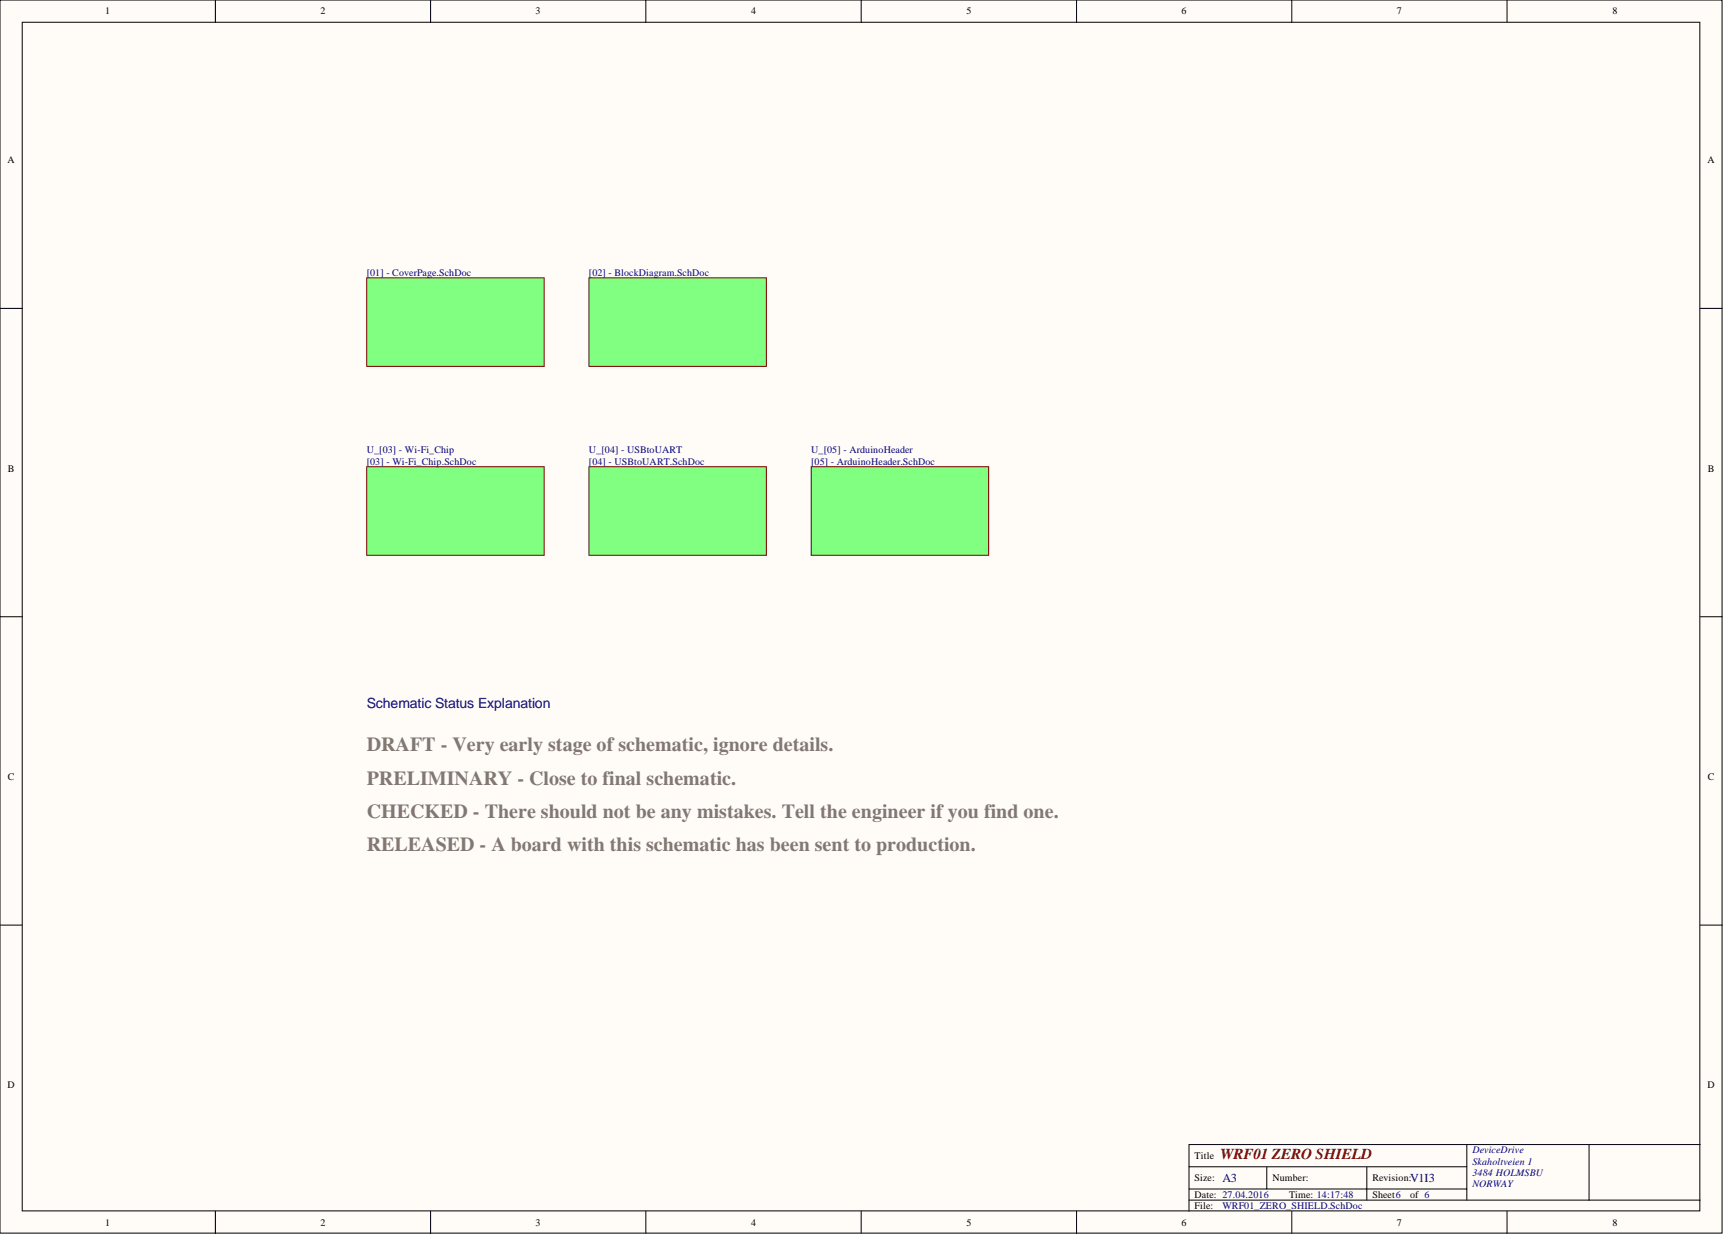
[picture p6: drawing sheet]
<svg xmlns="http://www.w3.org/2000/svg" width="393mm" height="282mm" viewBox="0 0 393 282" stroke-linecap="round" stroke-linejoin="round" font-family="sans-serif">
<defs><g id="words">
<g font-size="4.6" fill="#827872">
<text x="83.7" y="171.4">DRAFT - Very early stage of schematic, ignore details.</text>
<text x="83.7" y="179.1">PRELIMINARY - Close to final schematic.</text>
<text x="83.7" y="186.7">CHECKED - There should not be any mistakes. Tell the engineer if you find one.</text>
<text x="83.7" y="194.3">RELEASED - A board with this schematic has been sent to production.</text>
</g>
<text font-size="3.5" fill="#800000" x="278.4" y="264.5">WRF01 ZERO SHIELD</text>
<text font-size="3.2" fill="#000080" x="83.7" y="161.6">Schematic Status Explanation</text>
<g font-size="2.8" fill="#000080">
<text x="278.9" y="269.8">A3</text>
<text x="321.7" y="269.8">V1I3</text>
</g>
<g font-size="2.3">
<text x="24" y="3.3">1</text>
<text x="73.1" y="3.3">2</text>
<text x="122.2" y="3.3">3</text>
<text x="171.4" y="3.3">4</text>
<text x="220.5" y="3.3">5</text>
<text x="269.6" y="3.3">6</text>
<text x="318.7" y="3.3">7</text>
<text x="367.9" y="3.3">8</text>
<text x="1.7" y="37.2">A</text>
<text x="389.6" y="37.2">A</text>
<text x="1.8" y="107.6">B</text>
<text x="389.7" y="107.6">B</text>
<text x="1.8" y="178">C</text>
<text x="389.7" y="178">C</text>
<text x="1.7" y="248.4">D</text>
<text x="389.6" y="248.4">D</text>
<text x="272.6" y="264.5">Title</text>
<text x="272.6" y="269.6">Size:</text>
<text x="290.3" y="269.6">Number:</text>
<text x="313.1" y="269.6">Revision:</text>
<text x="272.6" y="273.4">Date: 27.04.2016</text>
<text x="272.6" y="275.9">File:</text>
<text x="294.1" y="273.4">Time: 14:17:48</text>
<text x="313.1" y="273.4">Sheet6</text>
<text x="321.7" y="273.4">of 6</text>
<text x="24" y="279.7">1</text>
<text x="73.1" y="279.7">2</text>
<text x="122.2" y="279.7">3</text>
<text x="171.4" y="279.7">4</text>
<text x="220.5" y="279.7">5</text>
<text x="269.6" y="279.7">6</text>
<text x="318.7" y="279.7">7</text>
<text x="367.9" y="279.7">8</text>
</g>
<g font-size="2.3" fill="#000080">
<text x="83.7" y="62.9">[01] - CoverPage.SchDoc</text>
<text x="134.4" y="62.9">[02] - BlockDiagram.SchDoc</text>
<text x="83.7" y="103.5">U_[03] - Wi-Fi_Chip</text>
<text x="83.7" y="106">[03] - Wi-Fi_Chip.SchDoc</text>
<text x="134.4" y="103.5">U_[04] - USBtoUART</text>
<text x="134.4" y="106">[04] - USBtoUART.SchDoc</text>
<text x="185.1" y="103.5">U_[05] - ArduinoHeader</text>
<text x="185.1" y="106">[05] - ArduinoHeader.SchDoc</text>
<text x="335.9" y="263.3">DeviceDrive</text>
<text x="335.9" y="265.8">Skaholtveien 1</text>
<text x="335.9" y="268.3">3484 HOLMSBU</text>
<text x="278.9" y="275.9">WRF01_ZERO_SHIELD.SchDoc</text>
<text x="335.9" y="270.9">NORWAY</text>
</g>
</g></defs>
<g fill="#fffcf8" stroke="#000" stroke-width=".23">
<path d="M0 0h392.9v281.4h-392.9z"/>
<path d="M5.1 5.1h382.7v271.3h-382.7z"/>
</g>
<g fill="none" stroke="#000" stroke-width=".23">
<path d="M49.1 0v5.1M98.2 0v5.1M147.4 0v5.1M196.5 0v5.1M245.6 0v5.1M294.7 0v5.1M343.8 0v5.1M0 70.4h5.1M387.9 70.4h5.1M0 140.8h5.1M387.9 140.8h5.1M0 211.1h5.1"/>
<path d="M387.9 211.1h5.1M49.1 276.4v5.1M98.2 276.4v5.1M147.4 276.4v5.1M196.5 276.4v5.1M245.6 276.4v5.1M271.3 266.3h63.4M271.3 273.9h116.6M271.3 271.4h63.4M289 266.3v5.1M294.7 276.4v5.1M311.8 266.3v7.6"/>
<path d="M334.7 261.2v12.7M343.8 276.4v5.1M362.6 261.2h-91.3v15.2M387.9 261.2h-25.3v12.7"/>
</g>
<g fill="#80ff80" stroke="#800000" stroke-width=".23">
<path d="M83.7 63.4h40.5v20.2h-40.5z"/>
<path d="M134.4 63.4h40.5v20.2h-40.5z"/>
<path d="M83.7 106.5h40.5v20.2h-40.5z"/>
<path d="M185.1 106.5h40.5v20.2h-40.5z"/>
<path d="M134.4 106.5h40.5v20.2h-40.5z"/>
</g>
<use href="#words"/>
</svg>
